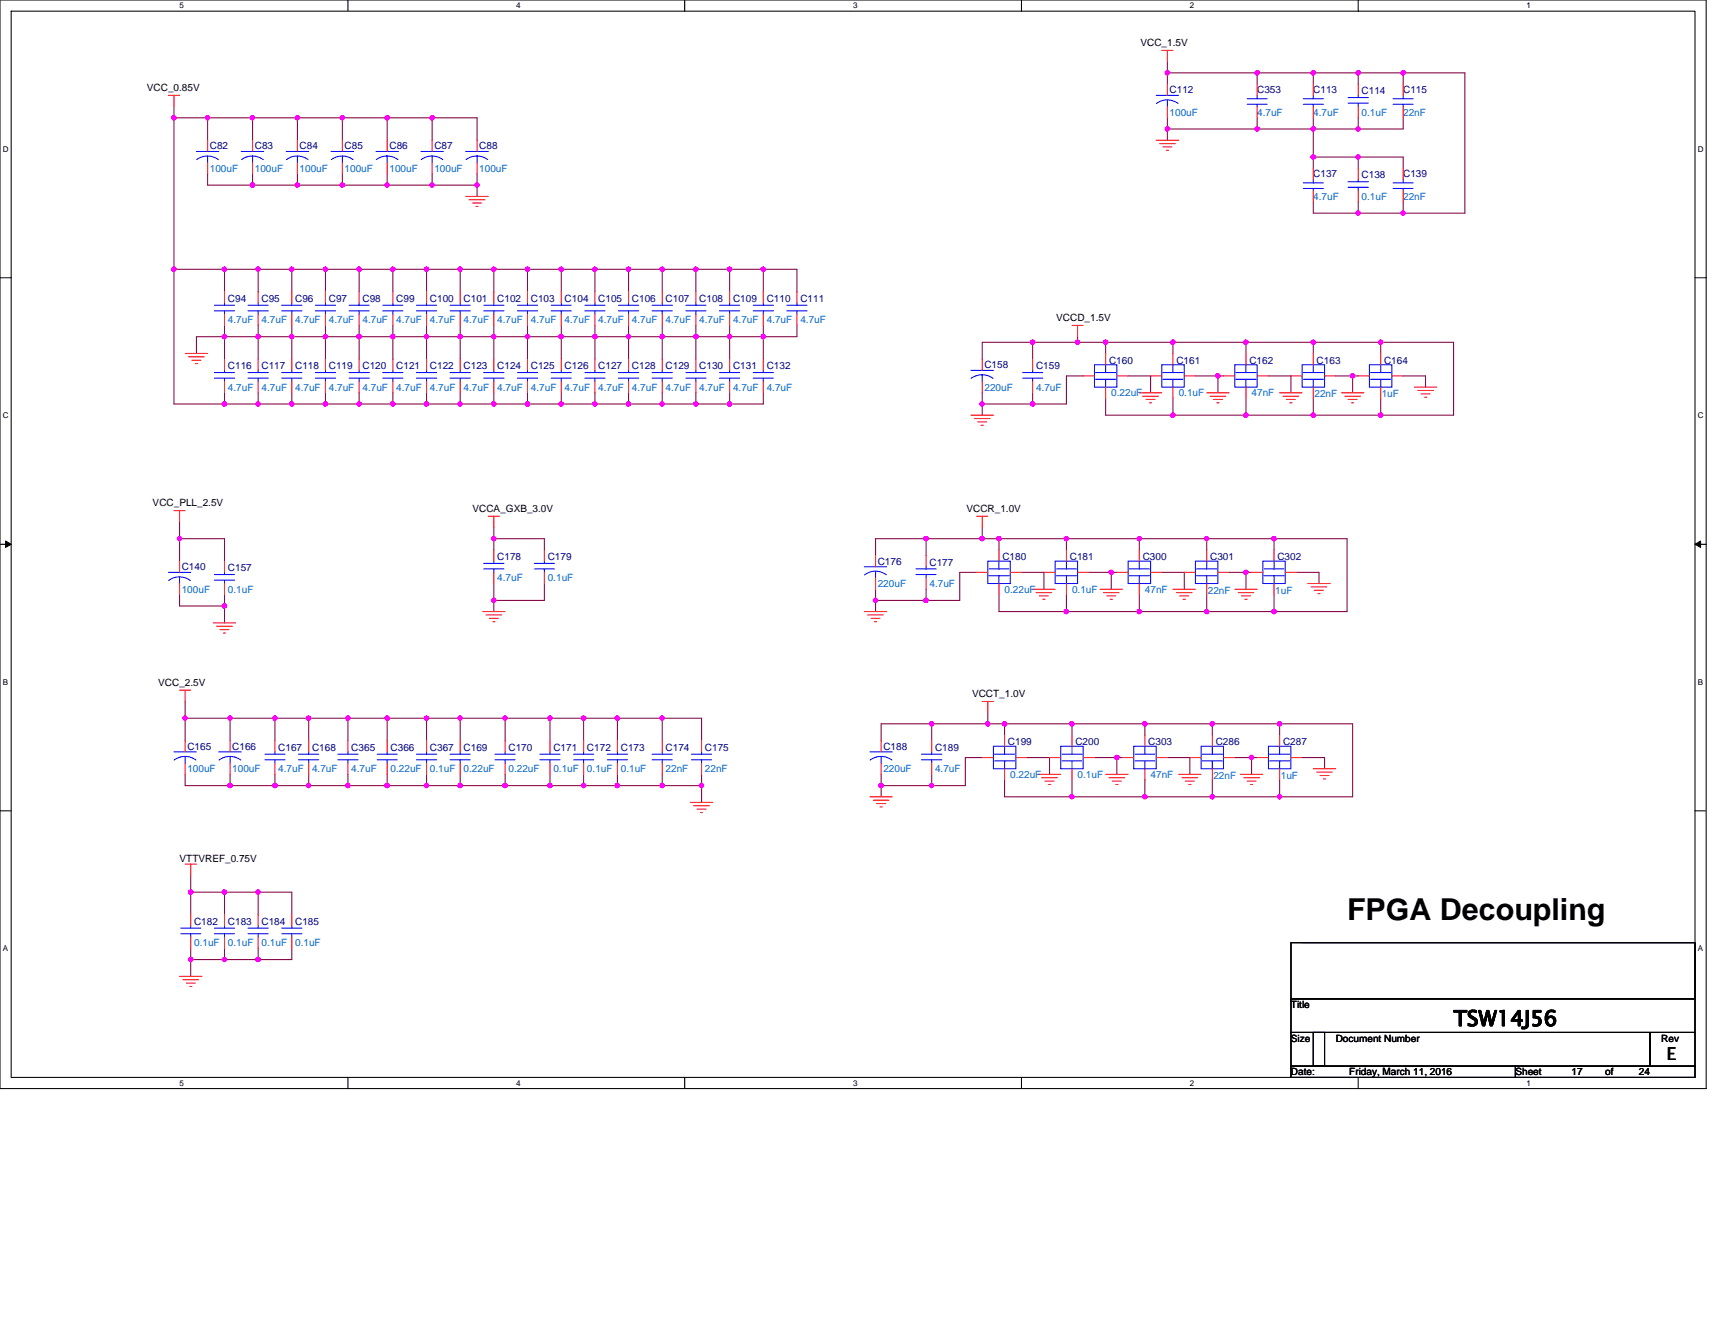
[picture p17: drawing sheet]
<svg xmlns="http://www.w3.org/2000/svg" width="279mm" height="216mm" viewBox="0 0 279 216" stroke-linecap="round" stroke-linejoin="round" font-family="sans-serif">
<defs><g id="words">
<text font-size="4.9" x="219.5" y="149.9">FPGA Decoupling</text>
<text font-size="3.5" x="236.8" y="167.2">TSW14J56</text>
<text font-size="2.9" x="271.6" y="172.8">E</text>
<g font-size="1.6">
<text x="185.8" y="7.5">VCC_1.5V</text>
<text x="23.9" y="14.8">VCC_0.85V</text>
<text x="172.1" y="52.3">VCCD_1.5V</text>
<text x="24.9" y="82.5">VCC_PLL_2.5V</text>
<text x="77" y="83.4">VCCA_GXB_3.0V</text>
<text x="157.5" y="83.4">VCCR_1.0V</text>
<text x="25.8" y="111.8">VCC_2.5V</text>
<text x="158.4" y="113.6">VCCT_1.0V</text>
<text x="29.3" y="140.5">VTTVREF_0.75V</text>
<text x="210.3" y="164.2">Title</text>
<text x="210.3" y="169.7">Size</text>
<text x="217.6" y="169.7">Document Number</text>
<text x="270.7" y="169.7">Rev</text>
<text x="210.3" y="175.2">Date:</text>
<text x="219.8" y="175.2">Friday, March 11, 2016</text>
<text x="246.9" y="175.2">Sheet</text>
<text x="256" y="175.2">17</text>
<text x="261.5" y="175.2">of</text>
<text x="267" y="175.2">24</text>
</g>
<g font-size="1.6" fill="#000080">
<text x="190.5" y="15.2">C112</text>
<text x="204.8" y="15.2">C353</text>
<text x="214" y="15.2">C113</text>
<text x="221.8" y="15.4">C114</text>
<text x="228.6" y="15.2">C115</text>
<text x="34.2" y="24.3">C82</text>
<text x="41.5" y="24.3">C83</text>
<text x="48.8" y="24.3">C84</text>
<text x="56.1" y="24.3">C85</text>
<text x="63.5" y="24.3">C86</text>
<text x="70.8" y="24.3">C87</text>
<text x="78.1" y="24.3">C88</text>
<text x="214" y="28.9">C137</text>
<text x="221.8" y="29.1">C138</text>
<text x="228.6" y="28.9">C139</text>
<text x="37.1" y="49.2">C94</text>
<text x="42.6" y="49.2">C95</text>
<text x="48.1" y="49.2">C96</text>
<text x="53.6" y="49.2">C97</text>
<text x="59.1" y="49.2">C98</text>
<text x="64.6" y="49.2">C99</text>
<text x="70" y="49.2">C100</text>
<text x="75.5" y="49.2">C101</text>
<text x="81" y="49.2">C102</text>
<text x="86.5" y="49.2">C103</text>
<text x="92" y="49.2">C104</text>
<text x="97.5" y="49.2">C105</text>
<text x="103" y="49.2">C106</text>
<text x="108.4" y="49.2">C107</text>
<text x="113.9" y="49.2">C108</text>
<text x="119.4" y="49.2">C109</text>
<text x="124.9" y="49.2">C110</text>
<text x="130.4" y="49.2">C111</text>
<text x="160.4" y="60">C158</text>
<text x="180.7" y="59.3">C160</text>
<text x="191.6" y="59.3">C161</text>
<text x="203.5" y="59.3">C162</text>
<text x="214.5" y="59.3">C163</text>
<text x="225.5" y="59.3">C164</text>
<text x="37.1" y="60.2">C116</text>
<text x="42.6" y="60.2">C117</text>
<text x="48.1" y="60.2">C118</text>
<text x="53.6" y="60.2">C119</text>
<text x="59.1" y="60.2">C120</text>
<text x="64.6" y="60.2">C121</text>
<text x="70" y="60.2">C122</text>
<text x="75.5" y="60.2">C123</text>
<text x="81" y="60.2">C124</text>
<text x="86.5" y="60.2">C125</text>
<text x="92" y="60.2">C126</text>
<text x="97.5" y="60.2">C127</text>
<text x="103" y="60.2">C128</text>
<text x="108.4" y="60.2">C129</text>
<text x="113.9" y="60.2">C130</text>
<text x="119.4" y="60.2">C131</text>
<text x="124.9" y="60.2">C132</text>
<text x="168.8" y="60.2">C159</text>
<text x="29.6" y="92.9">C140</text>
<text x="37.1" y="93.1">C157</text>
<text x="81" y="91.3">C178</text>
<text x="89.2" y="91.3">C179</text>
<text x="143" y="92">C176</text>
<text x="151.4" y="92.2">C177</text>
<text x="163.3" y="91.3">C180</text>
<text x="174.3" y="91.3">C181</text>
<text x="186.2" y="91.3">C300</text>
<text x="197.1" y="91.3">C301</text>
<text x="208.1" y="91.3">C302</text>
<text x="30.5" y="122.2">C165</text>
<text x="37.8" y="122.2">C166</text>
<text x="45.3" y="122.4">C167</text>
<text x="50.8" y="122.4">C168</text>
<text x="57.2" y="122.4">C365</text>
<text x="63.6" y="122.4">C366</text>
<text x="70" y="122.4">C367</text>
<text x="75.5" y="122.4">C169</text>
<text x="82.8" y="122.4">C170</text>
<text x="90.1" y="122.4">C171</text>
<text x="95.6" y="122.4">C172</text>
<text x="101.1" y="122.4">C173</text>
<text x="108.4" y="122.4">C174</text>
<text x="114.9" y="122.4">C175</text>
<text x="143.9" y="122.2">C188</text>
<text x="152.3" y="122.4">C189</text>
<text x="164.2" y="121.4">C199</text>
<text x="175.2" y="121.4">C200</text>
<text x="187.1" y="121.4">C303</text>
<text x="198.1" y="121.4">C286</text>
<text x="209" y="121.4">C287</text>
<text x="31.6" y="150.7">C182</text>
<text x="37.1" y="150.7">C183</text>
<text x="42.6" y="150.7">C184</text>
<text x="48.1" y="150.7">C185</text>
</g>
<g font-size="1.6" fill="#0065ca">
<text x="190.5" y="18.8">100uF</text>
<text x="204.8" y="18.8">4.7uF</text>
<text x="214" y="18.8">4.7uF</text>
<text x="221.8" y="18.8">0.1uF</text>
<text x="228.6" y="18.8">22nF</text>
<text x="34.2" y="28">100uF</text>
<text x="41.5" y="28">100uF</text>
<text x="48.8" y="28">100uF</text>
<text x="56.1" y="28">100uF</text>
<text x="63.5" y="28">100uF</text>
<text x="70.8" y="28">100uF</text>
<text x="78.1" y="28">100uF</text>
<text x="214" y="32.6">4.7uF</text>
<text x="221.8" y="32.6">0.1uF</text>
<text x="228.6" y="32.6">22nF</text>
<text x="37.1" y="52.7">4.7uF</text>
<text x="42.6" y="52.7">4.7uF</text>
<text x="48.1" y="52.7">4.7uF</text>
<text x="53.6" y="52.7">4.7uF</text>
<text x="59.1" y="52.7">4.7uF</text>
<text x="64.6" y="52.7">4.7uF</text>
<text x="70" y="52.7">4.7uF</text>
<text x="75.5" y="52.7">4.7uF</text>
<text x="81" y="52.7">4.7uF</text>
<text x="86.5" y="52.7">4.7uF</text>
<text x="92" y="52.7">4.7uF</text>
<text x="97.5" y="52.7">4.7uF</text>
<text x="103" y="52.7">4.7uF</text>
<text x="108.4" y="52.7">4.7uF</text>
<text x="113.9" y="52.7">4.7uF</text>
<text x="119.4" y="52.7">4.7uF</text>
<text x="124.9" y="52.7">4.7uF</text>
<text x="130.4" y="52.7">4.7uF</text>
<text x="37.1" y="63.6">4.7uF</text>
<text x="42.6" y="63.6">4.7uF</text>
<text x="48.1" y="63.6">4.7uF</text>
<text x="53.6" y="63.6">4.7uF</text>
<text x="59.1" y="63.6">4.7uF</text>
<text x="64.6" y="63.6">4.7uF</text>
<text x="70" y="63.6">4.7uF</text>
<text x="75.5" y="63.6">4.7uF</text>
<text x="81" y="63.6">4.7uF</text>
<text x="86.5" y="63.6">4.7uF</text>
<text x="92" y="63.6">4.7uF</text>
<text x="97.5" y="63.6">4.7uF</text>
<text x="103" y="63.6">4.7uF</text>
<text x="108.4" y="63.6">4.7uF</text>
<text x="113.9" y="63.6">4.7uF</text>
<text x="119.4" y="63.6">4.7uF</text>
<text x="124.9" y="63.6">4.7uF</text>
<text x="160.4" y="63.6">220uF</text>
<text x="168.8" y="63.6">4.7uF</text>
<text x="181" y="64.6">0.22uF</text>
<text x="192" y="64.6">0.1uF</text>
<text x="203.9" y="64.6">47nF</text>
<text x="214.1" y="64.7">22nF</text>
<text x="225.1" y="64.7">1uF</text>
<text x="81" y="94.7">4.7uF</text>
<text x="89.2" y="94.7">0.1uF</text>
<text x="143" y="95.7">220uF</text>
<text x="151.4" y="95.7">4.7uF</text>
<text x="29.6" y="96.6">100uF</text>
<text x="37.1" y="96.6">0.1uF</text>
<text x="163.7" y="96.6">0.22uF</text>
<text x="174.6" y="96.6">0.1uF</text>
<text x="186.5" y="96.6">47nF</text>
<text x="196.8" y="96.8">22nF</text>
<text x="207.8" y="96.8">1uF</text>
<text x="30.5" y="125.8">100uF</text>
<text x="37.8" y="125.8">100uF</text>
<text x="45.3" y="125.8">4.7uF</text>
<text x="50.8" y="125.8">4.7uF</text>
<text x="57.2" y="125.8">4.7uF</text>
<text x="63.6" y="125.8">0.22uF</text>
<text x="70" y="125.8">0.1uF</text>
<text x="75.5" y="125.8">0.22uF</text>
<text x="82.8" y="125.8">0.22uF</text>
<text x="90.1" y="125.8">0.1uF</text>
<text x="95.6" y="125.8">0.1uF</text>
<text x="101.1" y="125.8">0.1uF</text>
<text x="108.4" y="125.8">22nF</text>
<text x="114.9" y="125.8">22nF</text>
<text x="143.9" y="125.8">220uF</text>
<text x="152.3" y="125.8">4.7uF</text>
<text x="164.6" y="126.7">0.22uF</text>
<text x="175.6" y="126.7">0.1uF</text>
<text x="187.5" y="126.7">47nF</text>
<text x="197.7" y="126.9">22nF</text>
<text x="208.7" y="126.9">1uF</text>
<text x="31.6" y="154.2">0.1uF</text>
<text x="37.1" y="154.2">0.1uF</text>
<text x="42.6" y="154.2">0.1uF</text>
<text x="48.1" y="154.2">0.1uF</text>
</g>
<g font-size="1.3">
<text x="29.3" y="1.4">5</text>
<text x="84.1" y="1.4">4</text>
<text x="139" y="1.4">3</text>
<text x="193.8" y="1.4">2</text>
<text x="248.7" y="1.4">1</text>
<text x=".5" y="24.7">D</text>
<text x="276.6" y="24.7">D</text>
<text x=".5" y="68.2">C</text>
<text x="276.6" y="68.2">C</text>
<text x=".5" y="111.6">B</text>
<text x="276.6" y="111.6">B</text>
<text x=".5" y="155">A</text>
<text x="276.6" y="155">A</text>
<text x="29.3" y="176.9">5</text>
<text x="84.1" y="176.9">4</text>
<text x="139" y="176.9">3</text>
<text x="193.8" y="176.9">2</text>
<text x="248.7" y="176.9">1</text>
</g>
</g></defs>
<path d="M0 0h278v177.4h-278zM1.8 1.8h274.3v173.8h-274.3z" fill="none" stroke="#000" stroke-width=".17"/>
<g fill="#fff">
<path d="M29.3 .2h.7v1.5h-.7z"/>
<path d="M29.3 175.7h.7v1.5h-.7z"/>
</g>
<path d="M56.7 0v1.8M56.7 175.6v1.8" fill="none" stroke="#000" stroke-width=".17"/>
<g fill="#fff">
<path d="M84.1 .2h.7v1.5h-.7z"/>
<path d="M84.1 175.7h.7v1.5h-.7z"/>
</g>
<path d="M111.5 0v1.8M111.5 175.6v1.8" fill="none" stroke="#000" stroke-width=".17"/>
<g fill="#fff">
<path d="M139 .2h.7v1.5h-.7z"/>
<path d="M139 175.7h.7v1.5h-.7z"/>
</g>
<path d="M166.4 0v1.8M166.4 175.6v1.8" fill="none" stroke="#000" stroke-width=".17"/>
<g fill="#fff">
<path d="M193.8 .2h.8v1.5h-.8z"/>
<path d="M193.8 175.7h.8v1.5h-.8z"/>
</g>
<path d="M221.3 0v1.8M221.3 175.6v1.8" fill="none" stroke="#000" stroke-width=".17"/>
<g fill="#fff">
<path d="M248.7 .2h.7v1.5h-.7z"/>
<path d="M248.7 175.7h.7v1.5h-.7z"/>
<path d="M.5 23.5h.9v1.5h-.9z"/>
<path d="M276.6 23.5h1v1.5h-1z"/>
<path d="M.5 67h.9v1.4h-.9z"/>
<path d="M276.6 67h1v1.4h-1z"/>
</g>
<path d="M0 45.3h1.8M276.1 45.3h1.9" fill="none" stroke="#000" stroke-width=".17"/>
<g fill="#fff">
<path d="M.5 110.4h.8v1.5h-.8z"/>
<path d="M276.6 110.4h.9v1.5h-.9z"/>
</g>
<path d="M0 88.7h1.8M276.1 88.7h1.9" fill="none" stroke="#000" stroke-width=".17"/>
<path d="M.9 88.2l.9 .5-.9 .5zM276.1 88.7l1-.5v1z" fill="#000" stroke="#000" stroke-width=".16"/>
<g fill="#fff">
<path d="M.5 153.8h.8v1.5h-.8z"/>
<path d="M276.6 153.8h.9v1.5h-.9z"/>
</g>
<path d="M0 132.1h1.8M276.1 132.1h1.9M210.3 153.6h65.8v9.2h-65.8zM212.1 153.6h64v9.2M210.3 162.8h65.8v5.4h-65.8zM210.3 168.2h5.5v5.5h-5.5zM210.3 173.7h36.6v1.9h-36.6zM214 168.2h54.8v5.5h-54.8zM246.9 173.7h29.2v1.9h-29.2zM268.8 168.2h7.3v5.5h-7.3z" fill="none" stroke="#000" stroke-width=".17"/>
<g fill="none" stroke="#800040" stroke-width=".17">
<path d="M28.3 19.2v24.7M28.3 17.4v1.8M28.3 19.2h5.5M33.8 19.2v3.7M33.8 19.2h7.3M41.1 19.2h7.4v3.7M41.1 19.2v3.7M48.5 19.2h7.3M55.8 19.2v3.7M55.8 19.2h7.3M63.1 19.2h7.3M63.1 19.2v3.7"/>
<path d="M70.4 19.2h7.3v3.7M70.4 19.2v3.7M190.2 19.2v1.8M190.2 11.9v1.8M190.2 11.9h14.6M190.2 10.1v1.8M204.8 11.9h9.2M204.8 11.9v1.8M204.8 19.2v1.8M214 11.9v1.8M214 19.2v1.8M214 11.9h7.3"/>
<path d="M221.3 19.2v1.8M221.3 11.9v1.8M221.3 11.9h7.3M228.6 19.2v1.8h-7.3M228.6 11.9h10.1v22.8h-10.1v-1.8M228.6 11.9v1.8M33.8 28.3v1.9h7.3M41.1 28.3v1.9M41.1 30.2h7.4M48.5 28.3v1.9M48.5 30.2h7.3M55.8 30.2h7.3"/>
<path d="M55.8 28.3v1.9M63.1 30.2h7.3M63.1 28.3v1.9M70.4 28.3v1.9M70.4 30.2h7.3M77.7 30.2v1.8M77.7 28.3v1.9M190.2 21v1.9M190.2 21h14.6M204.8 21h9.2M214 32.9v1.8h7.3M214 25.6v1.8"/>
<path d="M214 21v4.6M214 25.6h14.6v1.8M214 21h7.3M221.3 32.9v1.8M221.3 25.6v1.8M221.3 34.7h7.3M28.3 43.9h8.3M28.3 43.9v21.9h8.3M36.6 54.9v3.6M36.6 53v1.9M36.6 43.9h10.9M36.6 54.9h10.9"/>
<path d="M36.6 43.9v3.6M36.6 54.9h-4.6v2.7M42.1 53v5.5M42.1 43.9v3.6M47.5 54.9v3.6M47.5 43.9v3.6M47.5 53v1.9M47.5 43.9h5.5M47.5 54.9h5.5M53 43.9h5.5M53 54.9h5.5M53 54.9v3.6"/>
<path d="M53 43.9v3.6M53 53v1.9M58.5 54.9v3.6M58.5 43.9v3.6M58.5 53v1.9M58.5 43.9h5.5M58.5 54.9h5.5M64 54.9h5.5M64 54.9v3.6M64 43.9v3.6M64 53v1.9M64 43.9h5.5"/>
<path d="M69.5 43.9h5.5M69.5 54.9v3.6M69.5 43.9v3.6M69.5 54.9h5.5M69.5 53v1.9M75 54.9v3.6M75 43.9v3.6M75 43.9h5.5M75 53v1.9M75 54.9h10.9M80.5 53v5.5M80.5 43.9v3.6"/>
<path d="M80.5 43.9h5.4M85.9 43.9v3.6M85.9 53v1.9M85.9 54.9h5.5M85.9 43.9h5.5M85.9 54.9v3.6M91.4 54.9h5.5M91.4 43.9h11M91.4 43.9v3.6M91.4 53v1.9M91.4 54.9v3.6M96.9 43.9v3.6"/>
<path d="M96.9 53v1.9M96.9 54.9h5.5M96.9 54.9v3.6M102.4 43.9v3.6M102.4 53v1.9M102.4 54.9v3.6M102.4 43.9h5.5M102.4 54.9h5.5M107.9 54.9h5.5M107.9 43.9v3.6M107.9 53v1.9M107.9 54.9v3.6"/>
<path d="M107.9 43.9h5.5M113.4 43.9v3.6M113.4 53v1.9M113.4 54.9v3.6M113.4 43.9h5.5M113.4 54.9h5.5M118.9 43.9v3.6M118.9 53v1.9M118.9 43.9h5.5M118.9 54.9h5.5M118.9 54.9v3.6M124.4 43.9v3.6"/>
<path d="M124.4 53v1.9M124.4 43.9h5.4v3.6M124.4 54.9v3.6M129.8 53v1.9h-5.4M168.2 55.8h-8.2v2.7M168.2 55.8v2.7M168.2 55.8h7.4M175.6 54.9v.9M175.6 55.8h4.5M180.1 55.8v1.8M180.1 55.8h11M191.1 55.8v1.8"/>
<path d="M191.1 55.8h11.9M203 55.8v1.8M203 55.8h11M214 55.8v1.8M214 55.8h10.9M224.9 55.8v1.8M224.9 55.8h11.9v11.8h-11.9M36.6 64v1.8M36.6 65.8h5.5M42.1 64v1.8M42.1 65.8h5.4M47.5 64v1.8"/>
<path d="M47.5 65.8h5.5M53 65.8h5.5M53 64v1.8M58.5 64v1.8M58.5 65.8h5.5M64 64v1.8M64 65.8h5.5M69.5 65.8h5.5M69.5 64v1.8M75 64v1.8M75 65.8h5.5M80.5 64v1.8"/>
<path d="M80.5 65.8h5.4M85.9 64v1.8M85.9 65.8h5.5M91.4 65.8h5.5M91.4 64v1.8M96.9 65.8h5.5M96.9 64v1.8M102.4 65.8h5.5M102.4 64v1.8M107.9 65.8h5.5M107.9 64v1.8M113.4 64v1.8"/>
<path d="M113.4 65.8h5.5M118.9 64v1.8M124.4 64v1.8h-5.5M160 65.8h8.2M160 64v1.8M160 65.8v1.8M168.2 64v1.8M176.5 61.3h-2.8v4.5h-5.5M180.1 64.9v2.7h11M183.8 61.3h3.7v2.7M191.1 64.9v2.7M191.1 67.6h11.9"/>
<path d="M194.8 61.3h3.6M198.4 61.3v2.7M198.4 61.3h.9M203 64.9v2.7M203 67.6h11M206.7 61.3h3.6v2.7M214 67.6h10.9M214 64.9v2.7M217.6 61.3h2.8M220.4 61.3h.9M220.4 61.3v2.7M224.9 64.9v2.7"/>
<path d="M228.6 61.3h3.6v1.8M29.3 85v2.8M29.3 96.9v1.8h7.3M29.3 87.8v3.6M29.3 87.8h7.3v3.6M36.6 96.9v1.8M36.6 98.7v2.8M80.5 87.8h8.2v1.8M80.5 95.1v2.7h8.2v-2.7M80.5 85.9v1.9M80.5 87.8v1.8M80.5 97.8v1.9"/>
<path d="M142.6 96v1.8h8.3M142.6 97.8v1.9M150.9 96v1.8M150.9 87.8h9.1M150.9 87.8h-8.3v2.7M150.9 87.8v2.7M159.1 93.3h-2.7v4.5h-5.5M160 87.8h2.8M160 85.9v1.9M162.8 87.8h10.9M162.8 87.8v1.8M162.8 96.9v2.8h10.9"/>
<path d="M166.4 93.3h3.7v2.7M173.7 87.8h11.9M173.7 99.7h11.9M173.7 87.8v1.8M173.7 96.9v2.8M177.4 93.3h3.6M181 93.3v2.7M181 93.3h.9M185.6 87.8v1.8M185.6 96.9v2.8M185.6 87.8h11M185.6 99.7h11"/>
<path d="M189.3 93.3h3.6v2.7M196.6 87.8h11M196.6 87.8v1.8M196.6 96.9v2.8M196.6 99.7h11M200.2 93.3h2.8M203 93.3v2.7M203 93.3h.9M207.6 87.8h11.9v11.9h-11.9M207.6 87.8v1.8M207.6 96.9v2.8M211.2 93.3h3.7v1.8"/>
<path d="M30.2 117v3.7M30.2 114.3v2.7M30.2 117h7.3v3.7M37.5 117h7.3M44.8 117v3.7M44.8 117h5.5M50.3 117h6.4M50.3 117v3.7M56.7 117v3.7M56.7 117h6.4M63.1 117v3.7M63.1 117h6.4"/>
<path d="M69.5 117h5.5M69.5 117v3.7M75 117h7.3M75 117v3.7M82.3 117h7.3M82.3 117v3.7M89.6 117h5.5M89.6 117v3.7M95.1 117v3.7M95.1 117h5.5M100.6 117v3.7M100.6 117h7.3"/>
<path d="M107.9 117h6.4v3.7M107.9 117v3.7M151.8 117.9v2.8M151.8 117.9h9.1M151.8 117.9h-8.2v2.8M160.9 117.9h2.8M160.9 116.1v1.8M163.7 117.9h10.9M163.7 117.9v1.9M174.6 117.9h11.9M174.6 117.9v1.9M186.5 117.9v1.9"/>
<path d="M186.5 117.9h11M197.5 117.9v1.9M197.5 117.9h11M208.5 117.9v1.9M208.5 117.9h11.9v11.9h-11.9M30.2 126.2v1.8h7.3M37.5 128h7.3M37.5 126.2v1.8M44.8 128h5.5M44.8 126.2v1.8M50.3 128h6.4M50.3 126.2v1.8"/>
<path d="M56.7 128h6.4M56.7 126.2v1.8M63.1 126.2v1.8M63.1 128h6.4M69.5 128h5.5M69.5 126.2v1.8M75 128h7.3M75 126.2v1.8M82.3 128h7.3M82.3 126.2v1.8M89.6 128h5.5M89.6 126.2v1.8"/>
<path d="M95.1 126.2v1.8M95.1 128h5.5M100.6 126.2v1.8M100.6 128h7.3M107.9 128h6.4M107.9 126.2v1.8M114.3 128v2.7M114.3 126.2v1.8M143.6 126.2v1.8h8.2M143.6 128v1.8M151.8 126.2v1.8M160 123.4h-2.7v4.6h-5.5"/>
<path d="M163.7 127.1v2.7h10.9M167.3 123.4h3.7v2.8M174.6 129.8h11.9M174.6 127.1v2.7M178.3 123.4h3.6M181.9 123.4v2.8M181.9 123.4h1M186.5 127.1v2.7M186.5 129.8h11M190.2 123.4h3.6v2.8M197.5 127.1v2.7M197.5 129.8h11"/>
<path d="M201.2 123.4h2.7M203.9 123.4v2.8M203.9 123.4h.9M208.5 127.1v2.7M212.1 123.4h3.7v1.9M31.1 145.4h5.5M31.1 154.5v1.9M31.1 142.6v2.8M31.1 156.4h5.5M31.1 156.4v2.7M31.1 145.4v3.6M36.6 154.5v1.9"/>
<path d="M36.6 145.4v3.6M36.6 156.4h5.5M36.6 145.4h5.5M42.1 145.4h5.4v3.6M42.1 154.5v1.9M42.1 145.4v3.6M47.5 154.5v1.9h-5.4"/>
</g>
<g fill="#f0f" stroke="#f0f" stroke-width=".17">
<circle cx="58.5" cy="54.8" r=".36"/>
<circle cx="64" cy="54.8" r=".36"/>
<circle cx="42" cy="54.8" r=".36"/>
<circle cx="47.5" cy="54.8" r=".36"/>
<circle cx="53" cy="54.8" r=".36"/>
<circle cx="58.5" cy="65.8" r=".36"/>
<circle cx="53" cy="65.8" r=".35"/>
<circle cx="47.5" cy="65.8" r=".35"/>
<circle cx="42" cy="65.8" r=".35"/>
<circle cx="75" cy="65.8" r=".35"/>
<circle cx="69.5" cy="65.8" r=".35"/>
<circle cx="63.1" cy="19.2" r=".36"/>
<circle cx="64" cy="65.8" r=".36"/>
<circle cx="55.8" cy="19.2" r=".35"/>
<circle cx="48.4" cy="19.2" r=".35"/>
<circle cx="63.1" cy="30.1" r=".36"/>
<circle cx="55.8" cy="30.1" r=".35"/>
<circle cx="91.4" cy="54.8" r=".36"/>
<circle cx="85.9" cy="54.8" r=".36"/>
<circle cx="80.4" cy="54.8" r=".36"/>
<circle cx="80.4" cy="65.8" r=".35"/>
<circle cx="41.1" cy="30.1" r=".36"/>
<circle cx="36.6" cy="65.8" r=".36"/>
<circle cx="28.3" cy="19.2" r=".35"/>
<circle cx="69.5" cy="43.9" r=".35"/>
<circle cx="41.1" cy="19.2" r=".36"/>
<circle cx="33.8" cy="19.2" r=".35"/>
<circle cx="48.4" cy="30.1" r=".35"/>
<circle cx="58.5" cy="43.9" r=".36"/>
<circle cx="64" cy="43.9" r=".36"/>
<circle cx="75" cy="43.9" r=".35"/>
<circle cx="80.4" cy="43.9" r=".35"/>
<circle cx="85.9" cy="43.9" r=".36"/>
<circle cx="91.4" cy="43.9" r=".36"/>
<circle cx="96.9" cy="43.9" r=".35"/>
<circle cx="102.4" cy="43.9" r=".35"/>
<circle cx="107.9" cy="43.9" r=".35"/>
<circle cx="36.6" cy="43.9" r=".36"/>
<circle cx="42" cy="43.9" r=".35"/>
<circle cx="47.5" cy="43.9" r=".35"/>
<circle cx="53" cy="43.9" r=".35"/>
<circle cx="113.4" cy="43.9" r=".36"/>
<circle cx="118.9" cy="43.9" r=".36"/>
<circle cx="124.3" cy="43.9" r=".35"/>
<circle cx="118.8" cy="54.8" r=".36"/>
<circle cx="113.4" cy="54.8" r=".36"/>
<circle cx="75" cy="54.8" r=".36"/>
<circle cx="69.5" cy="54.8" r=".36"/>
<circle cx="107.9" cy="54.8" r=".36"/>
<circle cx="102.4" cy="54.8" r=".36"/>
<circle cx="28.3" cy="43.9" r=".35"/>
<circle cx="70.4" cy="19.2" r=".35"/>
<circle cx="77.7" cy="30.1" r=".36"/>
<circle cx="70.4" cy="30.1" r=".35"/>
<circle cx="36.6" cy="98.7" r=".36"/>
<circle cx="29.2" cy="87.8" r=".35"/>
<circle cx="80.4" cy="87.8" r=".35"/>
<circle cx="80.4" cy="97.8" r=".35"/>
<circle cx="175.5" cy="55.8" r=".35"/>
<circle cx="168.2" cy="55.8" r=".36"/>
<circle cx="168.2" cy="65.8" r=".36"/>
<circle cx="160" cy="65.8" r=".36"/>
<circle cx="191.1" cy="55.8" r=".36"/>
<circle cx="214" cy="55.8" r=".36"/>
<circle cx="203" cy="55.8" r=".35"/>
<circle cx="191.1" cy="67.6" r=".36"/>
<circle cx="214" cy="67.6" r=".36"/>
<circle cx="203" cy="67.6" r=".36"/>
<circle cx="224.9" cy="67.6" r=".36"/>
<circle cx="224.9" cy="55.8" r=".35"/>
<circle cx="220.4" cy="61.2" r=".35"/>
<circle cx="198.4" cy="61.2" r=".35"/>
<circle cx="221.3" cy="21" r=".35"/>
<circle cx="228.6" cy="11.9" r=".36"/>
<circle cx="190.2" cy="11.9" r=".35"/>
<circle cx="221.3" cy="11.9" r=".35"/>
<circle cx="190.2" cy="21" r=".35"/>
<circle cx="221.3" cy="25.6" r=".35"/>
<circle cx="228.6" cy="34.7" r=".36"/>
<circle cx="221.3" cy="34.7" r=".35"/>
<circle cx="214" cy="25.6" r=".36"/>
<circle cx="95.1" cy="128" r=".36"/>
<circle cx="89.6" cy="128" r=".36"/>
<circle cx="50.3" cy="128" r=".36"/>
<circle cx="95.1" cy="117" r=".36"/>
<circle cx="89.6" cy="117" r=".35"/>
<circle cx="50.3" cy="117" r=".36"/>
<circle cx="44.8" cy="117" r=".36"/>
<circle cx="37.5" cy="128" r=".36"/>
<circle cx="37.5" cy="117" r=".35"/>
<circle cx="30.1" cy="117" r=".35"/>
<circle cx="44.8" cy="128" r=".36"/>
<circle cx="82.3" cy="117" r=".36"/>
<circle cx="82.3" cy="128" r=".36"/>
<circle cx="107.9" cy="128" r=".36"/>
<circle cx="100.6" cy="128" r=".36"/>
<circle cx="114.3" cy="128" r=".36"/>
<circle cx="107.9" cy="117" r=".35"/>
<circle cx="100.6" cy="117" r=".36"/>
<circle cx="180.1" cy="55.8" r=".35"/>
<circle cx="107.9" cy="65.8" r=".35"/>
<circle cx="102.4" cy="65.8" r=".35"/>
<circle cx="91.4" cy="65.8" r=".36"/>
<circle cx="113.4" cy="65.8" r=".36"/>
<circle cx="118.9" cy="65.8" r=".36"/>
<circle cx="96.9" cy="54.8" r=".36"/>
<circle cx="96.9" cy="65.8" r=".35"/>
<circle cx="85.9" cy="65.8" r=".36"/>
<circle cx="124.3" cy="54.8" r=".36"/>
<circle cx="36.6" cy="54.8" r=".36"/>
<circle cx="36.6" cy="156.3" r=".36"/>
<circle cx="42" cy="156.3" r=".35"/>
<circle cx="36.6" cy="145.4" r=".36"/>
<circle cx="31.1" cy="145.4" r=".36"/>
<circle cx="42" cy="145.4" r=".36"/>
<circle cx="31.1" cy="156.3" r=".36"/>
<circle cx="214" cy="11.9" r=".36"/>
<circle cx="204.8" cy="11.9" r=".36"/>
<circle cx="214" cy="21" r=".36"/>
<circle cx="204.8" cy="21" r=".36"/>
<circle cx="56.7" cy="117" r=".35"/>
<circle cx="56.7" cy="128" r=".36"/>
<circle cx="63.1" cy="117" r=".36"/>
<circle cx="63.1" cy="128" r=".36"/>
<circle cx="75" cy="117" r=".35"/>
<circle cx="69.5" cy="117" r=".35"/>
<circle cx="75" cy="128" r=".36"/>
<circle cx="69.5" cy="128" r=".36"/>
<circle cx="181.9" cy="123.4" r=".36"/>
<circle cx="151.8" cy="117.9" r=".36"/>
<circle cx="163.7" cy="117.9" r=".36"/>
<circle cx="143.5" cy="128" r=".36"/>
<circle cx="151.8" cy="128" r=".36"/>
<circle cx="186.5" cy="117.9" r=".36"/>
<circle cx="174.6" cy="117.9" r=".36"/>
<circle cx="197.5" cy="117.9" r=".36"/>
<circle cx="186.5" cy="129.8" r=".36"/>
<circle cx="174.6" cy="129.8" r=".35"/>
<circle cx="197.5" cy="129.8" r=".35"/>
<circle cx="208.5" cy="117.9" r=".36"/>
<circle cx="208.5" cy="129.8" r=".35"/>
<circle cx="203.9" cy="123.4" r=".36"/>
<circle cx="160.9" cy="117.9" r=".36"/>
<circle cx="181" cy="93.2" r=".35"/>
<circle cx="150.9" cy="87.8" r=".36"/>
<circle cx="142.6" cy="97.8" r=".35"/>
<circle cx="150.9" cy="97.8" r=".36"/>
<circle cx="185.6" cy="87.8" r=".35"/>
<circle cx="173.7" cy="87.8" r=".36"/>
<circle cx="196.6" cy="87.8" r=".36"/>
<circle cx="185.6" cy="99.7" r=".36"/>
<circle cx="173.7" cy="99.7" r=".36"/>
<circle cx="196.6" cy="99.7" r=".36"/>
<circle cx="207.5" cy="87.8" r=".35"/>
<circle cx="207.5" cy="99.7" r=".36"/>
<circle cx="203" cy="93.2" r=".35"/>
<circle cx="160" cy="87.8" r=".36"/>
<circle cx="162.7" cy="87.8" r=".35"/>
</g>
<g fill="none" stroke="#f00" stroke-width=".17">
<path d="M27.4 15.5h1.9M28.3 15.5v1.9M189.3 8.2h1.8M190.2 8.2v1.9M190.2 13.7v1.8M190.2 17.4v1.8M204.8 17.4v1.8M204.8 13.7v1.8M214 17.4v1.8M214 13.7v1.8M221.3 13.7v1.8M221.3 17.4v1.8"/>
<path d="M228.6 17.4v1.8M228.6 13.7v1.8M33.8 22.9v1.8M33.8 26.5v1.8M41.1 22.9v1.8M41.1 26.5v1.8M48.5 22.9v1.8M48.5 26.5v1.8M55.8 22.9v1.8M55.8 26.5v1.8M63.1 22.9v1.8M63.1 26.5v1.8"/>
<path d="M70.4 22.9v1.8M70.4 26.5v1.8M75.9 32h3.6M76.4 32.6h2.6M77 33.1h1.4M77.5 33.6h.4M77.7 22.9v1.8M77.7 26.5v1.8M188.4 22.9h3.6M188.9 23.4h2.6M189.5 23.9h1.4M190 24.5h.4"/>
<path d="M214 31.1v1.8M214 27.4v1.9M221.3 27.4v1.9M221.3 31.1v1.8M228.6 31.1v1.8M228.6 27.4v1.9M30.2 57.6h3.6M30.7 58.1h2.6M31.3 58.7h1.4M31.8 59.2h.4M36.6 58.5v1.8M36.6 47.5v1.9"/>
<path d="M36.6 51.2v1.8M42.1 47.5v1.9M42.1 51.2v1.8M42.1 58.5v1.8M47.5 58.5v1.8M47.5 47.5v1.9M47.5 51.2v1.8M53 58.5v1.8M53 47.5v1.9M53 51.2v1.8M58.5 47.5v1.9M58.5 51.2v1.8"/>
<path d="M58.5 58.5v1.8M64 58.5v1.8M64 47.5v1.9M64 51.2v1.8M69.5 58.5v1.8M69.5 47.5v1.9M69.5 51.2v1.8M75 47.5v1.9M75 51.2v1.8M75 58.5v1.8M80.5 58.5v1.8M80.5 47.5v1.9"/>
<path d="M80.5 51.2v1.8M85.9 58.5v1.8M85.9 47.5v1.9M85.9 51.2v1.8M91.4 58.5v1.8M91.4 47.5v1.9M91.4 51.2v1.8M96.9 47.5v1.9M96.9 51.2v1.8M96.9 58.5v1.8M102.4 47.5v1.9M102.4 51.2v1.8"/>
<path d="M102.4 58.5v1.8M107.9 58.5v1.8M107.9 47.5v1.9M107.9 51.2v1.8M113.4 58.5v1.8M113.4 47.5v1.9M113.4 51.2v1.8M118.9 58.5v1.8M118.9 47.5v1.9M118.9 51.2v1.8M124.4 58.5v1.8M124.4 47.5v1.9"/>
<path d="M124.4 51.2v1.8M129.8 47.5v1.9M129.8 51.2v1.8M160 58.5v1.8M168.2 58.5v1.8M174.6 53h1.9M175.6 53v1.9M180.1 57.6v1.8M191.1 57.6v1.8M203 57.6v1.8M214 57.6v1.8M224.9 57.6v1.8"/>
<path d="M36.6 62.2v1.8M42.1 62.2v1.8M47.5 62.2v1.8M53 62.2v1.8M58.5 62.2v1.8M64 62.2v1.8M69.5 62.2v1.8M75 62.2v1.8M80.5 62.2v1.8M85.9 62.2v1.8M91.4 62.2v1.8M96.9 62.2v1.8"/>
<path d="M102.4 62.2v1.8M107.9 62.2v1.8M113.4 62.2v1.8M118.9 62.2v1.8M124.4 62.2v1.8M158.2 67.6h3.6M158.7 68.2h2.6M159.3 68.7h1.4M159.8 69.3h.4M160 62.2v1.8M168.2 62.2v1.8M176.5 61.3h1.8"/>
<path d="M180.1 63.1v1.8M181.9 61.3h1.9M185.6 64h3.7M186.2 64.6h2.5M186.7 65.1h1.5M187.3 65.6h.3M187.5 61.3h1.8M191.1 63.1v1.8M192.9 61.3h1.9M196.6 64h3.6M197.1 64.6h2.6M197.7 65.1h1.5"/>
<path d="M198.2 65.6h.4M199.3 61.3h1.9M203 63.1v1.8M204.8 61.3h1.9M208.5 64h3.6M209 64.6h2.6M209.6 65.1h1.4M210.1 65.6h.4M210.3 61.3h1.8M214 63.1v1.8M215.8 61.3h1.8M218.5 64h3.7"/>
<path d="M219.1 64.6h2.5M219.6 65.1h1.5M220.2 65.6h.3M221.3 61.3h1.8M224.9 63.1v1.8M226.8 61.3h1.8M230.4 63.1h3.7M231 63.6h2.5M231.5 64.2h1.5M232.1 64.7h.3M28.3 83.2h1.9M29.3 83.2v1.8"/>
<path d="M29.3 91.4v1.9M29.3 95.1v1.8M36.6 91.4v1.9M36.6 95.1v1.8M78.6 99.7h3.7M79.5 84.1h1.9M80.5 84.1v1.8M80.5 89.6v1.8M80.5 93.3v1.8M88.7 89.6v1.8M88.7 93.3v1.8M140.8 99.7h3.7"/>
<path d="M142.6 90.5v1.9M142.6 94.2v1.8M150.9 90.5v1.9M150.9 94.2v1.8M159.1 84.1h1.8M159.1 93.3h1.8M160 84.1v1.8M162.8 89.6v1.8M162.8 95.1v1.8M164.6 93.3h1.8M168.2 96h3.7M168.8 96.6h2.5"/>
<path d="M169.3 97.1h1.5M169.9 97.6h.3M170.1 93.3h1.8M173.7 89.6v1.8M173.7 95.1v1.8M175.6 93.3h1.8M179.2 96h3.7M179.8 96.6h2.5M180.3 97.1h1.5M180.9 97.6h.3M181.9 93.3h1.9M185.6 89.6v1.8"/>
<path d="M185.6 95.1v1.8M187.5 93.3h1.8M191.1 96h3.7M191.6 96.6h2.6M192.2 97.1h1.5M192.7 97.6h.4M192.9 93.3h1.9M196.6 89.6v1.8M196.6 95.1v1.8M198.4 93.3h1.8M201.2 96h3.6M201.7 96.6h2.6"/>
<path d="M202.2 97.1h1.5M202.8 97.6h.4M203.9 93.3h1.8M207.6 89.6v1.8M207.6 95.1v1.8M209.4 93.3h1.8M213 95.1h3.7M213.6 95.6h2.6M214.1 96.2h1.5M214.7 96.7h.4M29.3 112.5h1.8M30.2 112.5v1.8"/>
<path d="M34.7 101.5h3.7M35.3 102h2.5M35.8 102.6h1.5M36.4 103.1h.3M79.2 100.2h2.5M79.7 100.8h1.5M80.3 101.3h.3M141.4 100.2h2.5M141.9 100.8h1.5M142.5 101.3h.3M160 114.3h1.8M160.9 114.3v1.8"/>
<path d="M163.7 119.8v1.8M174.6 119.8v1.8M186.5 119.8v1.8M197.5 119.8v1.8M208.5 119.8v1.8M30.2 120.7v1.8M30.2 124.4v1.8M37.5 120.7v1.8M37.5 124.4v1.8M44.8 120.7v1.8M44.8 124.4v1.8M50.3 120.7v1.8"/>
<path d="M50.3 124.4v1.8M56.7 120.7v1.8M56.7 124.4v1.8M63.1 120.7v1.8M63.1 124.4v1.8M69.5 120.7v1.8M69.5 124.4v1.8M75 120.7v1.8M75 124.4v1.8M82.3 120.7v1.8M82.3 124.4v1.8M89.6 120.7v1.8"/>
<path d="M89.6 124.4v1.8M95.1 120.7v1.8M95.1 124.4v1.8M100.6 120.7v1.8M100.6 124.4v1.8M107.9 120.7v1.8M107.9 124.4v1.8M112.5 130.7h3.6M113 131.3h2.6M113.6 131.8h1.4M114.1 132.4h.4M114.3 120.7v1.8"/>
<path d="M114.3 124.4v1.8M141.7 129.8h3.7M142.3 130.4h2.5M142.8 130.9h1.5M143.4 131.5h.3M143.6 120.7v1.8M143.6 124.4v1.8M151.8 120.7v1.8M151.8 124.4v1.8M160 123.4h1.8M163.7 125.3v1.8M165.5 123.4h1.8"/>
<path d="M169.2 126.2h3.6M169.7 126.7h2.6M170.2 127.3h1.5M170.8 127.8h.4M171 123.4h1.8M174.6 125.3v1.8M176.5 123.4h1.8M180.1 126.2h3.7M180.7 126.7h2.5M181.2 127.3h1.5M181.8 127.8h.3M182.9 123.4h1.8"/>
<path d="M186.5 125.3v1.8M188.4 123.4h1.8M192 126.2h3.7M192.6 126.7h2.5M193.1 127.3h1.5M193.7 127.8h.3M193.8 123.4h1.9M197.5 125.3v1.8M199.3 123.4h1.9M202.1 126.2h3.6M202.6 126.7h2.6M203.2 127.3h1.4"/>
<path d="M203.7 127.8h.4M204.8 123.4h1.9M208.5 125.3v1.8M210.3 123.4h1.8M214 125.3h3.6M214.5 125.8h2.6M215.1 126.4h1.4M215.6 126.9h.4M29.3 159.1h3.6M29.8 159.6h2.6M30.2 140.8h1.8M31.1 149v1.9"/>
<path d="M31.1 152.7v1.8M31.1 140.8v1.8M36.6 149v1.9M36.6 152.7v1.8M42.1 149v1.9M42.1 152.7v1.8M47.5 149v1.9M47.5 152.7v1.8M30.4 160.2h1.4M30.9 160.7h.4"/>
</g>
<g fill="none" stroke="#00f" stroke-width=".17">
<path d="M188.4 15.5h3.6M188.4 16.9a2.93 2.93 0 0 1 3.5 0M190.2 16.3v1.1M203.2 16.1h3.3M203.2 17h3.3M204.8 17v.4M204.8 15.5v.6M212.3 16.1h3.3M212.3 17h3.3M214 17v.4M214 15.5v.6M219.6 16.8h3.3"/>
<path d="M219.6 15.9h3.3M221.3 15.5v.4M221.3 16.8v.6M226.9 16.1h3.3M226.9 17h3.3M228.6 17v.4M228.6 15.5v.6M32 24.7h3.6M32 26a2.9 2.9 0 0 1 3.6 0M33.8 25.4v1.1M39.3 24.7h3.7M39.3 26l1.1-.5 .8-.1 1 .2 .7 .4"/>
<path d="M41.1 25.4v1.1M46.6 24.7h3.7M46.7 26a2.93 2.93 0 0 1 3.5 0M48.5 25.4v1.1M53.9 24.7h3.7M54 26a2.93 2.93 0 0 1 3.5 0M55.8 25.4v1.1M61.3 24.7h3.6M61.3 26l.7-.4 1-.2 .8 .1 1 .5M63.1 25.4v1.1M68.6 24.7h3.6M68.6 26a2.9 2.9 0 0 1 3.5 0"/>
<path d="M70.4 25.4v1.1M75.9 24.7h3.6M75.9 26l1-.5 .8-.1 1.1 .2 .7 .4M77.7 25.4v1.1M212.3 29.8h3.3M212.3 30.7h3.3M214 30.7v.4M214 29.3v.5M219.6 30.5h3.3M219.6 29.6h3.3M221.3 29.3v.3M221.3 30.5v.6"/>
<path d="M226.9 29.8h3.3M226.9 30.7h3.3M228.6 30.7v.4M228.6 29.3v.5M34.9 50.7h3.3M34.9 49.7h3.3M36.6 49.4v.3M36.6 50.7v.5M40.4 50.7h3.3M40.4 49.7h3.3M42.1 49.4v.3M42.1 50.7v.5"/>
<path d="M45.9 50.7h3.3M45.9 49.7h3.3M47.5 49.4v.3M47.5 50.7v.5M51.4 50.7h3.3M51.4 49.7h3.3M53 49.4v.3M53 50.7v.5M56.9 50.7h3.3M56.9 49.7h3.3M58.5 49.4v.3M58.5 50.7v.5"/>
<path d="M62.4 50.7h3.2M62.4 49.7h3.2M64 49.4v.3M64 50.7v.5M67.8 50.7h3.3M67.8 49.7h3.3M69.5 49.4v.3M69.5 50.7v.5M73.3 50.7h3.3M73.3 49.7h3.3M75 49.4v.3M75 50.7v.5"/>
<path d="M78.8 50.7h3.3M78.8 49.7h3.3M80.5 49.4v.3M80.5 50.7v.5M84.3 50.7h3.3M84.3 49.7h3.3M85.9 49.4v.3M85.9 50.7v.5M89.8 50.7h3.3M89.8 49.7h3.3M91.4 49.4v.3M91.4 50.7v.5"/>
<path d="M95.3 50.7h3.3M95.3 49.7h3.3M96.9 49.4v.3M96.9 50.7v.5M100.8 50.7h3.3M100.8 49.7h3.3M102.4 49.4v.3M102.4 50.7v.5M106.2 50.7h3.3M106.2 49.7h3.3M107.9 49.4v.3M107.9 50.7v.5"/>
<path d="M111.7 50.7h3.3M111.7 49.7h3.3M113.4 49.4v.3M113.4 50.7v.5M117.2 50.7h3.3M117.2 49.7h3.3M118.9 49.4v.3M118.9 50.7v.5M122.7 50.7h3.3M122.7 49.7h3.3M124.4 49.4v.3M124.4 50.7v.5"/>
<path d="M128.2 50.7h3.3M128.2 49.7h3.3M129.8 49.4v.3M129.8 50.7v.5M178.3 59.4h3.6v3.7h-3.6zM180.1 59.4v1.3M189.3 59.4h3.6v3.7h-3.6zM191.1 59.4v1.3M201.2 59.4h3.6v3.7h-3.6zM203 59.4v1.3M212.1 59.4h3.7v3.7h-3.7zM214 59.4v1.3"/>
<path d="M223.1 59.4h3.7v3.7h-3.7zM224.9 59.4v1.3M34.9 61.6h3.3M34.9 60.7h3.3M36.6 60.3v.4M36.6 61.6v.6M40.4 61.6h3.3M40.4 60.7h3.3M42.1 60.3v.4M42.1 61.6v.6M45.9 61.6h3.3M45.9 60.7h3.3"/>
<path d="M47.5 60.3v.4M47.5 61.6v.6M51.4 61.6h3.3M51.4 60.7h3.3M53 60.3v.4M53 61.6v.6M56.9 61.6h3.3M56.9 60.7h3.3M58.5 60.3v.4M58.5 61.6v.6M62.4 61.6h3.2M62.4 60.7h3.2"/>
<path d="M64 60.3v.4M64 61.6v.6M67.8 61.6h3.3M67.8 60.7h3.3M69.5 60.3v.4M69.5 61.6v.6M73.3 61.6h3.3M73.3 60.7h3.3M75 60.3v.4M75 61.6v.6M78.8 61.6h3.3M78.8 60.7h3.3"/>
<path d="M80.5 60.3v.4M80.5 61.6v.6M84.3 61.6h3.3M84.3 60.7h3.3M85.9 60.3v.4M85.9 61.6v.6M89.8 61.6h3.3M89.8 60.7h3.3M91.4 60.3v.4M91.4 61.6v.6M95.3 61.6h3.3M95.3 60.7h3.3"/>
<path d="M96.9 60.3v.4M96.9 61.6v.6M100.8 61.6h3.3M100.8 60.7h3.3M102.4 60.3v.4M102.4 61.6v.6M106.2 61.6h3.3M106.2 60.7h3.3M107.9 60.3v.4M107.9 61.6v.6M111.7 61.6h3.3M111.7 60.7h3.3"/>
<path d="M113.4 60.3v.4M113.4 61.6v.6M117.2 61.6h3.3M117.2 60.7h3.3M118.9 60.3v.4M118.9 61.6v.6M122.7 61.6h3.3M122.7 60.7h3.3M124.4 60.3v.4M124.4 61.6v.6M158.2 60.3h3.6M158.2 61.7l1-.5 .8-.1 1.1 .2 .7 .4"/>
<path d="M160 61.1v1.1M166.6 61.6h3.3M166.6 60.7h3.3M168.2 60.3v.4M168.2 61.6v.6M178.5 60.7h3.3M178.5 61.8h3.3M180.1 61.8v1.3M189.5 60.7h3.2M189.5 61.8h3.2M191.1 61.8v1.3M201.3 60.7h3.3"/>
<path d="M201.3 61.8h3.3M203 61.8v1.3M212.3 60.7h3.3M212.3 61.8h3.3M214 61.8v1.3M223.3 60.7h3.3M223.3 61.8h3.3M224.9 61.8v1.3M27.4 93.3h3.7M27.5 94.6a2.9 2.9 0 0 1 3.5 0M29.3 94v1.1M34.9 94.5h3.3"/>
<path d="M34.9 93.6h3.3M36.6 93.3v.3M36.6 94.5v.6M78.8 92.7h3.3M78.8 91.8h3.3M80.5 91.4v.4M80.5 92.7v.6M87 92.7h3.3M87 91.8h3.3M88.7 91.4v.4M88.7 92.7v.6M140.8 92.4h3.7"/>
<path d="M142.6 93.1v1.1M144.4 93.7a2.92 2.92 0 0 0-3.6 0M149.2 93.6h3.3M149.2 92.7h3.3M150.9 92.4v.3M150.9 93.6v.6M160.9 91.4h3.7v3.7h-3.7zM161.1 92.7h3.3M161.1 93.8h3.3M162.8 91.4v1.3M162.8 93.8v1.3M171.9 91.4h3.7v3.7h-3.7z"/>
<path d="M172.1 92.7h3.3M172.1 93.8h3.3M173.7 91.4v1.3M173.7 93.8v1.3M183.8 91.4h3.7v3.7h-3.7zM184 92.7h3.3M184 93.8h3.3M185.6 91.4v1.3M185.6 93.8v1.3M194.8 91.4h3.6v3.7h-3.6zM194.9 92.7h3.3M194.9 93.8h3.3"/>
<path d="M196.6 91.4v1.3M196.6 93.8v1.3M205.7 91.4h3.7v3.7h-3.7zM205.9 92.7h3.3M205.9 93.8h3.3M207.6 91.4v1.3M207.6 93.8v1.3M28.3 122.5h3.7M28.4 123.8a2.96 2.96 0 0 1 3.5 0M30.2 123.3v1.1M35.6 122.5h3.7M35.7 123.8a2.96 2.96 0 0 1 3.5 0"/>
<path d="M37.5 123.3v1.1M43.2 123.8h3.2M43.2 122.9h3.2M44.8 122.5v.4M44.8 123.8v.6M48.6 123.8h3.3M48.6 122.9h3.3M50.3 122.5v.4M50.3 123.8v.6M55 123.8h3.3M55 122.9h3.3M56.7 122.5v.4"/>
<path d="M56.7 123.8v.6M61.4 123.8h3.3M61.4 122.9h3.3M63.1 122.5v.4M63.1 123.8v.6M67.8 123.8h3.3M67.8 122.9h3.3M69.5 122.5v.4M69.5 123.8v.6M73.3 123.8h3.3M73.3 122.9h3.3M75 122.5v.4"/>
<path d="M75 123.8v.6M80.6 123.8h3.3M80.6 122.9h3.3M82.3 122.5v.4M82.3 123.8v.6M87.9 123.8h3.3M87.9 122.9h3.3M89.6 122.5v.4M89.6 123.8v.6M93.5 123.8h3.2M93.5 122.9h3.2M95.1 122.5v.4"/>
<path d="M95.1 123.8v.6M98.9 123.8h3.3M98.9 122.9h3.3M100.6 122.5v.4M100.6 123.8v.6M106.2 123.8h3.3M106.2 122.9h3.3M107.9 122.5v.4M107.9 123.8v.6M112.6 123.8h3.3M112.6 122.9h3.3M114.3 122.5v.4"/>
<path d="M114.3 123.8v.6M141.7 122.5h3.7M141.8 123.8a2.96 2.96 0 0 1 3.5 0M143.6 123.3v1.1M150.1 123.8h3.3M150.1 122.9h3.3M151.8 122.5v.4M151.8 123.8v.6M161.8 121.6h3.7v3.7h-3.7zM162 122.9h3.3M162 124h3.3M163.7 121.6v1.3"/>
<path d="M163.7 124v1.3M172.8 121.6h3.7v3.7h-3.7zM173 122.9h3.3M173 124h3.3M174.6 121.6v1.3M174.6 124v1.3M184.7 121.6h3.7v3.7h-3.7zM184.9 122.9h3.3M184.9 124h3.3M186.5 121.6v1.3M186.5 124v1.3M195.7 121.6h3.6v3.7h-3.6z"/>
<path d="M195.9 122.9h3.3M195.9 124h3.3M197.5 121.6v1.3M197.5 124v1.3M206.7 121.6h3.6v3.7h-3.6zM206.8 122.9h3.3M206.8 124h3.3M208.5 121.6v1.3M208.5 124v1.3M29.4 152.1h3.3M29.4 151.2h3.3M31.1 150.9v.3"/>
<path d="M31.1 152.1v.6M34.9 152.1h3.3M34.9 151.2h3.3M36.6 150.9v.3M36.6 152.1v.6M40.4 152.1h3.3M40.4 151.2h3.3M42.1 150.9v.3M42.1 152.1v.6M45.9 152.1h3.3M45.9 151.2h3.3M47.5 150.9v.3"/>
<path d="M47.5 152.1v.6"/>
</g>
<use href="#words"/>
</svg>
